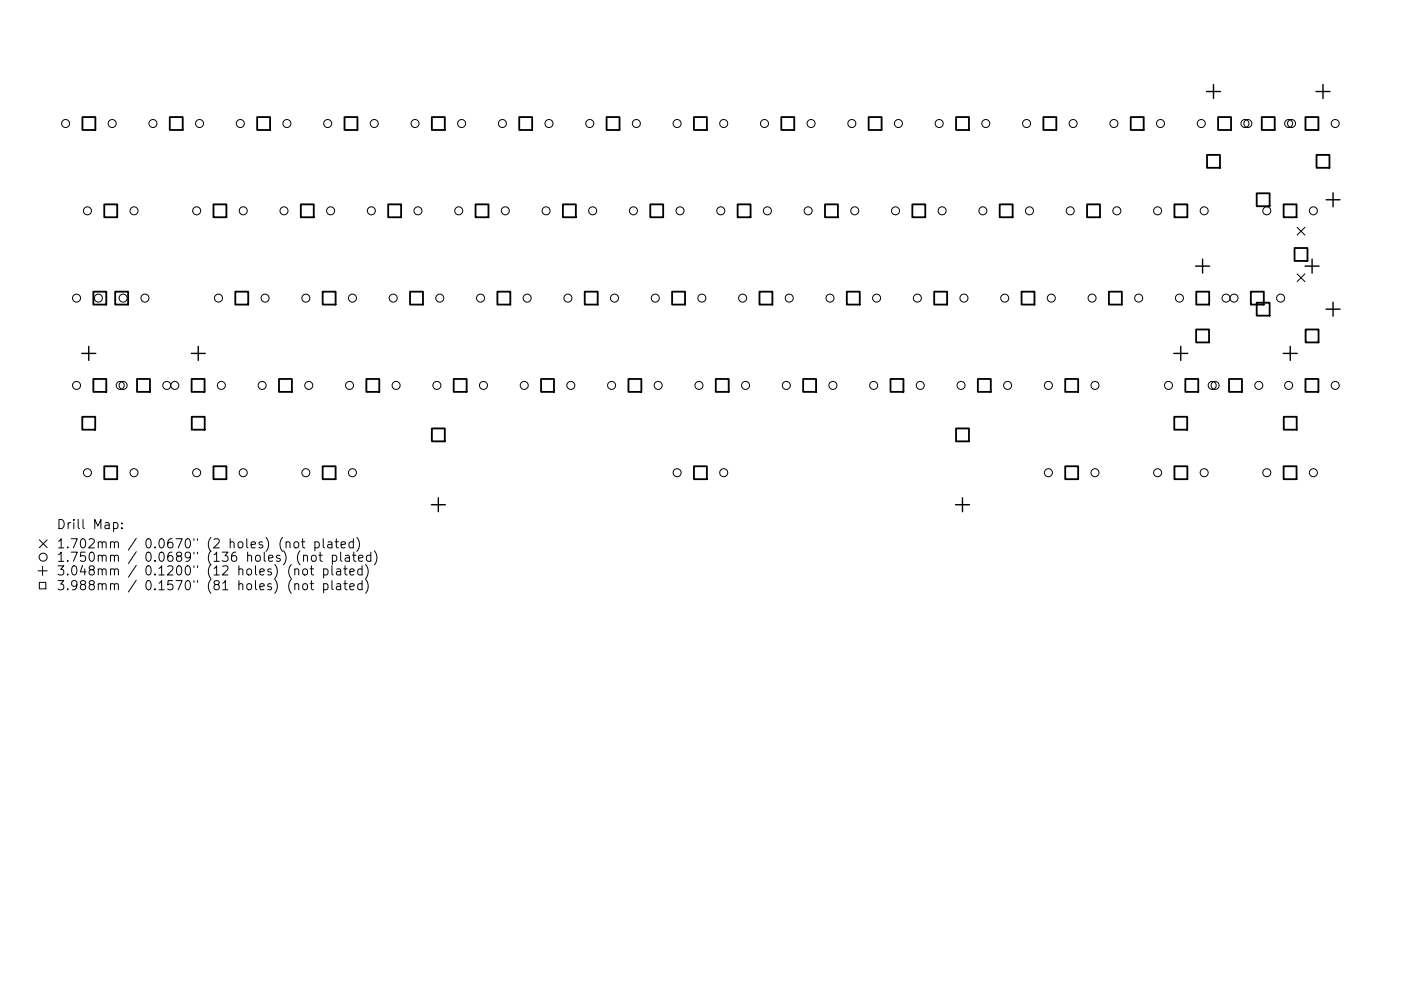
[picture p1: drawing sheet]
<svg xmlns="http://www.w3.org/2000/svg" width="297mm" height="210mm" viewBox="0 0 297 210" stroke-linecap="round" stroke-linejoin="round" font-family="sans-serif">
<defs><g id="words">
<g font-size="2.7">
<text x="11.9" y="112.8">Drill</text>
<text x="19.7" y="112.8">Map:</text>
<text x="11.9" y="116.9">1.702mm</text>
<text x="11.9" y="119.8">1.750mm</text>
<text x="30.9" y="116.9">0.0670&quot;</text>
<text x="30.9" y="119.8">0.0689&quot;</text>
<text x="44.2" y="116.9">(2</text>
<text x="44.2" y="119.8">(136</text>
<text x="49" y="116.9">holes)</text>
<text x="52.7" y="119.8">holes)</text>
<text x="59.8" y="116.9">(not</text>
<text x="63.5" y="119.8">(not</text>
<text x="67.4" y="116.9">plated)</text>
<text x="71.1" y="119.8">plated)</text>
<text x="11.9" y="122.7">3.048mm</text>
<text x="11.9" y="125.8">3.988mm</text>
<text x="30.9" y="122.7">0.1200&quot;</text>
<text x="30.9" y="125.8">0.1570&quot;</text>
<text x="44.2" y="122.7">(12</text>
<text x="44.2" y="125.8">(81</text>
<text x="50.9" y="122.7">holes)</text>
<text x="50.9" y="125.8">holes)</text>
<text x="61.6" y="122.7">(not</text>
<text x="61.6" y="125.8">(not</text>
<text x="69.2" y="122.7">plated)</text>
<text x="69.2" y="125.8">plated)</text>
</g>
</g></defs>
<g fill="none" stroke="#000" stroke-width=".21">
<path d="M275 48.2l1.7 1.7M275 58.1l1.7 1.7M276.7 48.2l-1.7 1.7M276.7 58.1l-1.7 1.7M8.3 114.5l1.7 1.7M10 114.5l-1.7 1.7M17.6 110.2v1.7l.3 .3M23.4 115.1l.3-.2 .5 .1 .1 1.2M23.4 118l.3-.2 .5 .1 .1 1.2M24.3 115.2l.2-.3 .5 .1 .1 1.2M24.3 118.1l.2-.3 .5 .1 .1 1.2M28.9 114.2l-1.7 2.5"/>
<path d="M28.9 117.1l-1.7 2.5M28.9 120l-1.7 2.5M41.1 114.3v.4M41.1 117.1v.4M41.9 114.3v.4M41.9 117.1v.4M8.1 121.1h1.9M8.3 123.6h1.4v1.3h-1.4zM9 120.1v2M23.4 120.9l.3-.2 .5 .1 .1 1.2M23.4 124l.3-.2 .5 .1 .1 1.2M24.3 121l.2-.3 .5 .1 .1 1.2"/>
<path d="M24.3 124.1l.2-.3 .5 .1 .1 1.2M28.9 123.1l-1.7 2.5M41.1 120v.4M41.1 123.2v.4M41.9 120v.4M41.9 123.2v.4"/>
<circle cx="13.9" cy="26.2" r=".85"/>
<circle cx="23.8" cy="26.2" r=".85"/>
<circle cx="32.4" cy="26.2" r=".85"/>
<circle cx="42.3" cy="26.2" r=".85"/>
<circle cx="51" cy="26.2" r=".85"/>
<circle cx="60.8" cy="26.2" r=".85"/>
<circle cx="69.5" cy="26.2" r=".85"/>
<circle cx="79.4" cy="26.2" r=".85"/>
<circle cx="88" cy="26.2" r=".85"/>
<circle cx="97.9" cy="26.2" r=".85"/>
<circle cx="106.5" cy="26.2" r=".85"/>
<circle cx="116.4" cy="26.2" r=".85"/>
<circle cx="125" cy="26.2" r=".85"/>
<circle cx="134.9" cy="26.2" r=".85"/>
<circle cx="143.6" cy="26.2" r=".85"/>
<circle cx="153.4" cy="26.2" r=".85"/>
<circle cx="162.1" cy="26.2" r=".85"/>
<circle cx="172" cy="26.2" r=".85"/>
<circle cx="180.6" cy="26.2" r=".85"/>
<circle cx="190.5" cy="26.2" r=".85"/>
<circle cx="199.1" cy="26.2" r=".85"/>
<circle cx="209" cy="26.2" r=".85"/>
<circle cx="217.6" cy="26.2" r=".85"/>
<circle cx="227.5" cy="26.2" r=".85"/>
<circle cx="236.2" cy="26.2" r=".85"/>
<circle cx="246" cy="26.2" r=".85"/>
<circle cx="254.7" cy="26.2" r=".85"/>
<circle cx="264" cy="26.2" r=".85"/>
<circle cx="264.6" cy="26.2" r=".85"/>
<circle cx="273.2" cy="26.2" r=".85"/>
<circle cx="273.8" cy="26.2" r=".85"/>
<circle cx="283.1" cy="26.2" r=".85"/>
<circle cx="18.5" cy="44.7" r=".85"/>
<circle cx="28.4" cy="44.7" r=".85"/>
<circle cx="41.7" cy="44.7" r=".85"/>
<circle cx="51.6" cy="44.7" r=".85"/>
<circle cx="60.2" cy="44.7" r=".85"/>
<circle cx="70.1" cy="44.7" r=".85"/>
<circle cx="78.7" cy="44.7" r=".85"/>
<circle cx="88.6" cy="44.7" r=".85"/>
<circle cx="97.3" cy="44.7" r=".85"/>
<circle cx="107.1" cy="44.7" r=".85"/>
<circle cx="115.8" cy="44.7" r=".85"/>
<circle cx="125.7" cy="44.7" r=".85"/>
<circle cx="134.3" cy="44.7" r=".85"/>
<circle cx="144.2" cy="44.7" r=".85"/>
<circle cx="152.8" cy="44.7" r=".85"/>
<circle cx="162.7" cy="44.7" r=".85"/>
<circle cx="171.3" cy="44.7" r=".85"/>
<circle cx="181.2" cy="44.7" r=".85"/>
<circle cx="189.9" cy="44.7" r=".85"/>
<circle cx="199.7" cy="44.7" r=".85"/>
<circle cx="208.4" cy="44.7" r=".85"/>
<circle cx="218.3" cy="44.7" r=".85"/>
<circle cx="226.9" cy="44.7" r=".85"/>
<circle cx="236.8" cy="44.7" r=".85"/>
<circle cx="245.4" cy="44.7" r=".85"/>
<circle cx="255.3" cy="44.7" r=".85"/>
<circle cx="268.6" cy="44.7" r=".85"/>
<circle cx="278.5" cy="44.7" r=".85"/>
<circle cx="16.2" cy="63.3" r=".85"/>
<circle cx="20.9" cy="63.3" r=".85"/>
<circle cx="26.1" cy="63.3" r=".85"/>
<circle cx="30.7" cy="63.3" r=".85"/>
<circle cx="46.3" cy="63.3" r=".85"/>
<circle cx="56.2" cy="63.3" r=".85"/>
<circle cx="64.8" cy="63.3" r=".85"/>
<circle cx="74.7" cy="63.3" r=".85"/>
<circle cx="83.4" cy="63.3" r=".85"/>
<circle cx="93.2" cy="63.3" r=".85"/>
<circle cx="101.9" cy="63.3" r=".85"/>
<circle cx="111.8" cy="63.3" r=".85"/>
<circle cx="120.4" cy="63.3" r=".85"/>
<circle cx="130.3" cy="63.3" r=".85"/>
<circle cx="138.9" cy="63.3" r=".85"/>
<circle cx="148.8" cy="63.3" r=".85"/>
<circle cx="157.5" cy="63.3" r=".85"/>
<circle cx="167.3" cy="63.3" r=".85"/>
<circle cx="176" cy="63.3" r=".85"/>
<circle cx="185.9" cy="63.3" r=".85"/>
<circle cx="194.5" cy="63.3" r=".85"/>
<circle cx="204.4" cy="63.3" r=".85"/>
<circle cx="213" cy="63.3" r=".85"/>
<circle cx="222.9" cy="63.3" r=".85"/>
<circle cx="231.5" cy="63.3" r=".85"/>
<circle cx="241.4" cy="63.3" r=".85"/>
<circle cx="250.1" cy="63.3" r=".85"/>
<circle cx="259.9" cy="63.3" r=".85"/>
<circle cx="261.6" cy="63.2" r=".85"/>
<circle cx="271.5" cy="63.3" r=".85"/>
<circle cx="16.2" cy="81.8" r=".85"/>
<circle cx="25.5" cy="81.8" r=".85"/>
<circle cx="26.1" cy="81.8" r=".85"/>
<circle cx="35.4" cy="81.8" r=".85"/>
<circle cx="37.1" cy="81.8" r=".85"/>
<circle cx="46.9" cy="81.8" r=".85"/>
<circle cx="55.6" cy="81.8" r=".85"/>
<circle cx="65.5" cy="81.8" r=".85"/>
<circle cx="74.1" cy="81.8" r=".85"/>
<circle cx="84" cy="81.8" r=".85"/>
<circle cx="92.6" cy="81.8" r=".85"/>
<circle cx="102.5" cy="81.8" r=".85"/>
<circle cx="111.1" cy="81.8" r=".85"/>
<circle cx="121" cy="81.8" r=".85"/>
<circle cx="129.7" cy="81.8" r=".85"/>
<circle cx="139.5" cy="81.8" r=".85"/>
<circle cx="148.2" cy="81.8" r=".85"/>
<circle cx="158.1" cy="81.8" r=".85"/>
<circle cx="166.7" cy="81.8" r=".85"/>
<circle cx="176.6" cy="81.8" r=".85"/>
<circle cx="185.2" cy="81.8" r=".85"/>
<circle cx="195.1" cy="81.8" r=".85"/>
<circle cx="203.8" cy="81.8" r=".85"/>
<circle cx="213.6" cy="81.8" r=".85"/>
<circle cx="222.3" cy="81.8" r=".85"/>
<circle cx="232.2" cy="81.8" r=".85"/>
<circle cx="247.7" cy="81.8" r=".85"/>
<circle cx="257" cy="81.8" r=".85"/>
<circle cx="257.6" cy="81.8" r=".85"/>
<circle cx="266.9" cy="81.8" r=".85"/>
<circle cx="273.2" cy="81.8" r=".85"/>
<circle cx="283.1" cy="81.8" r=".85"/>
<circle cx="9.1" cy="118.2" r=".85"/>
<circle cx="18.5" cy="100.3" r=".85"/>
<circle cx="28.4" cy="100.3" r=".85"/>
<circle cx="41.7" cy="100.3" r=".85"/>
<circle cx="51.6" cy="100.3" r=".85"/>
<circle cx="64.8" cy="100.3" r=".85"/>
<circle cx="74.7" cy="100.3" r=".85"/>
<circle cx="143.6" cy="100.3" r=".85"/>
<circle cx="153.4" cy="100.3" r=".85"/>
<circle cx="222.3" cy="100.3" r=".85"/>
<circle cx="232.2" cy="100.3" r=".85"/>
<circle cx="245.4" cy="100.3" r=".85"/>
<circle cx="255.3" cy="100.3" r=".85"/>
<circle cx="268.6" cy="100.3" r=".85"/>
<circle cx="278.5" cy="100.3" r=".85"/>
</g>
<g fill="none" stroke="#000" stroke-width=".3">
<path d="M255.8 19.4h3M257.3 17.9v3M279 19.4h3M280.5 17.9v3M253.5 56.5h3M255 55v2.9M276.7 56.5h3M278.2 55v2.9M281.2 42.4h2.9M282.6 40.9v3M17.3 75h3M18.8 73.5v3"/>
<path d="M40.5 75h3M42 73.5v3M248.9 75h2.9M250.3 73.5v3M272.1 75h2.9M273.6 73.5v3M281.2 65.6h2.9M282.6 64.1v3M91.5 107.1h2.9M92.9 105.6v3M202.6 107.1h2.9M204.1 105.6v3"/>
</g>
<g fill="none" stroke="#000" stroke-width=".39">
<path d="M17.5 24.8h2.7v2.8h-2.7zM36 24.8h2.7v2.8h-2.7zM54.5 24.8h2.8v2.8h-2.8zM73 24.8h2.8v2.8h-2.8zM91.6 24.8h2.7v2.8h-2.7zM110.1 24.8h2.7v2.8h-2.7zM128.6 24.8h2.8v2.8h-2.8zM147.1 24.8h2.8v2.8h-2.8zM165.7 24.8h2.7v2.8h-2.7zM184.2 24.8h2.7v2.8h-2.7zM202.7 24.8h2.7v2.8h-2.7zM221.2 24.8h2.8v2.8h-2.8z"/>
<path d="M239.7 24.8h2.8v2.8h-2.8zM255.9 32.9h2.8v2.7h-2.8zM258.3 24.8h2.7v2.8h-2.7zM267.5 24.8h2.8v2.8h-2.8zM276.8 24.8h2.7v2.8h-2.7zM279.1 32.9h2.8v2.7h-2.8zM22.1 43.4h2.7v2.7h-2.7zM45.3 43.4h2.7v2.7h-2.7zM63.8 43.4h2.7v2.7h-2.7zM82.3 43.4h2.7v2.7h-2.7zM100.8 43.4h2.8v2.7h-2.8zM119.3 43.4h2.8v2.7h-2.8z"/>
<path d="M137.9 43.4h2.7v2.7h-2.7zM156.4 43.4h2.7v2.7h-2.7zM174.9 43.4h2.8v2.7h-2.8zM193.4 43.4h2.8v2.7h-2.8zM212 43.4h2.7v2.7h-2.7zM230.5 43.4h2.7v2.7h-2.7zM249 43.4h2.7v2.7h-2.7zM266.4 41h2.8v2.8h-2.8zM272.2 43.4h2.7v2.7h-2.7zM274.5 52.6h2.7v2.8h-2.7zM19.8 61.9h2.7v2.7h-2.7zM24.4 61.9h2.8v2.7h-2.8z"/>
<path d="M49.9 61.9h2.7v2.7h-2.7zM68.4 61.9h2.8v2.7h-2.8zM86.9 61.9h2.8v2.7h-2.8zM105.5 61.9h2.7v2.7h-2.7zM124 61.9h2.7v2.7h-2.7zM142.5 61.9h2.7v2.7h-2.7zM161 61.9h2.8v2.7h-2.8zM179.5 61.9h2.8v2.7h-2.8zM198.1 61.9h2.7v2.7h-2.7zM216.6 61.9h2.7v2.7h-2.7zM235.1 61.9h2.8v2.7h-2.8zM253.6 69.9h2.7v2.7h-2.7z"/>
<path d="M253.6 61.9h2.8v2.7h-2.8zM265.2 61.9h2.7v2.7h-2.7zM266.4 64.2h2.8v2.8h-2.8zM276.8 69.9h2.8v2.7h-2.8zM17.4 88.4h2.8v2.8h-2.8zM19.8 80.4h2.7v2.7h-2.7zM22.1 98.9h2.7v2.8h-2.7zM29.1 80.4h2.7v2.7h-2.7zM40.6 80.4h2.8v2.7h-2.8zM40.7 88.4h2.7v2.8h-2.7zM45.3 98.9h2.7v2.8h-2.7zM59.2 80.4h2.7v2.7h-2.7z"/>
<path d="M68.4 98.9h2.8v2.8h-2.8zM77.7 80.4h2.7v2.7h-2.7zM91.6 90.9h2.7v2.7h-2.7zM96.2 80.4h2.7v2.7h-2.7zM114.7 80.4h2.8v2.7h-2.8zM133.2 80.4h2.8v2.7h-2.8zM147.1 98.9h2.8v2.8h-2.8zM151.8 80.4h2.7v2.7h-2.7zM170.3 80.4h2.7v2.7h-2.7zM188.8 80.4h2.7v2.7h-2.7zM202.7 90.9h2.7v2.7h-2.7zM207.3 80.4h2.8v2.7h-2.8z"/>
<path d="M225.8 80.4h2.8v2.7h-2.8zM225.8 98.9h2.8v2.8h-2.8zM249 88.4h2.7v2.8h-2.7zM249 98.9h2.7v2.8h-2.7zM251.3 80.4h2.8v2.7h-2.8zM260.6 80.4h2.7v2.7h-2.7zM272.2 98.9h2.7v2.8h-2.7zM272.2 88.4h2.7v2.8h-2.7zM276.8 80.4h2.7v2.7h-2.7z"/>
</g>
<use href="#words"/>
</svg>
